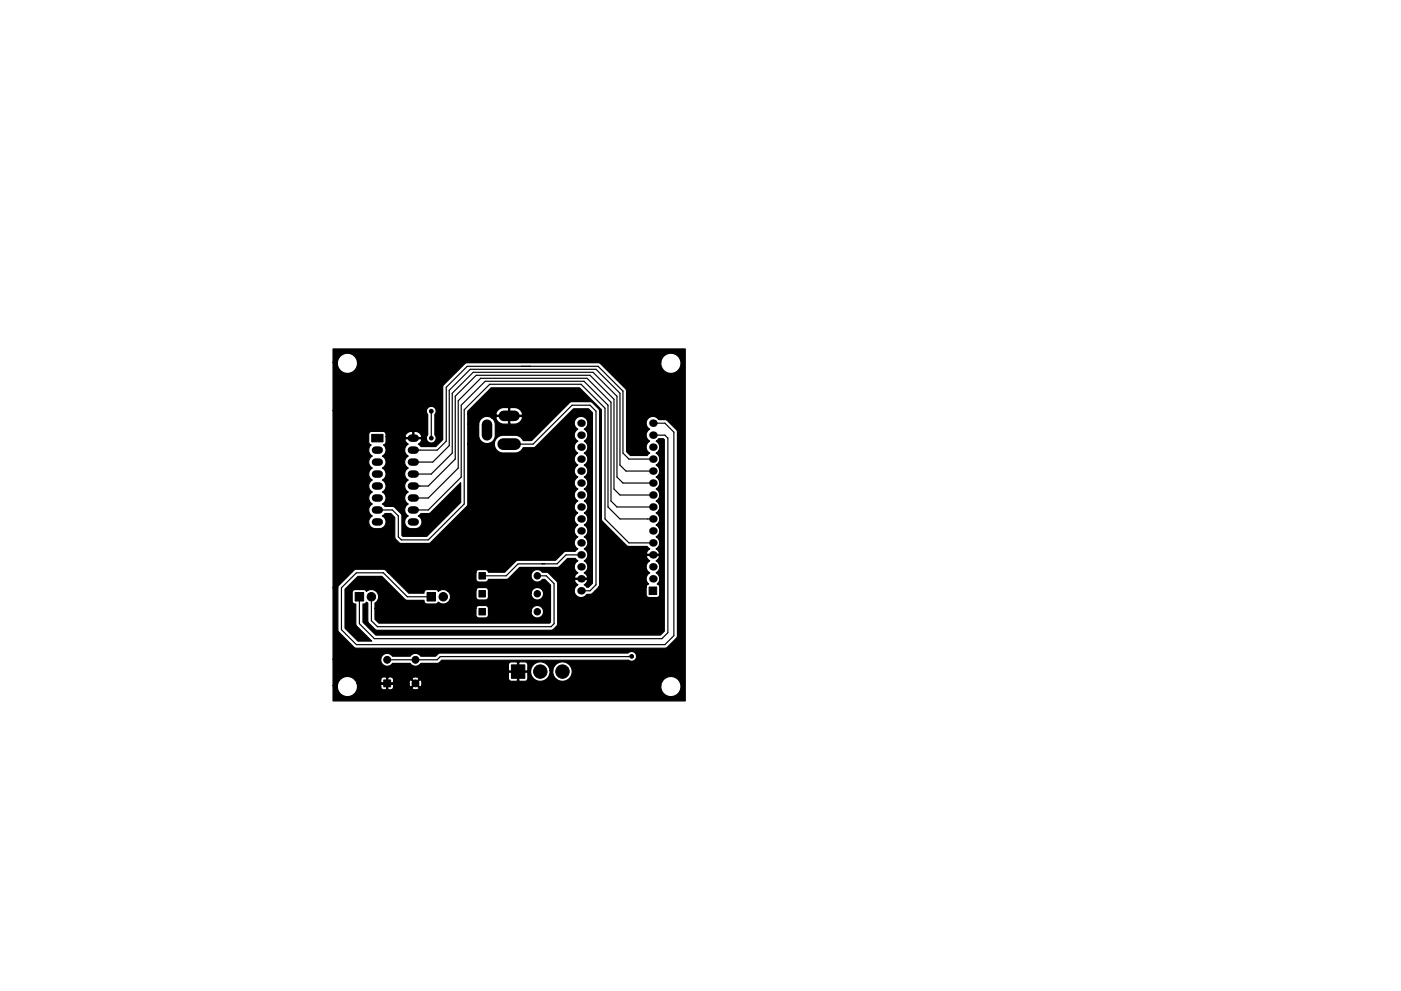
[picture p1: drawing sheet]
<svg xmlns="http://www.w3.org/2000/svg" width="297mm" height="210mm" viewBox="0 0 297 210" stroke-linecap="round" stroke-linejoin="round" font-family="sans-serif">
<g fill="#000">
<circle cx="123.2" cy="99.9" r=".8"/>
<circle cx="123.2" cy="89.8" r=".8"/>
<circle cx="123.2" cy="97.4" r=".8"/>
<circle cx="123.2" cy="94.9" r=".8"/>
<circle cx="123.2" cy="92.3" r=".8"/>
<circle cx="138.4" cy="89.8" r=".8"/>
<circle cx="138.4" cy="94.9" r=".8"/>
<circle cx="138.4" cy="97.4" r=".8"/>
<circle cx="138.4" cy="92.3" r=".8"/>
<circle cx="138.4" cy="99.9" r=".8"/>
<circle cx="123.2" cy="115.2" r=".8"/>
<circle cx="123.2" cy="112.6" r=".8"/>
<circle cx="123.2" cy="117.7" r=".8"/>
<circle cx="123.2" cy="107.6" r=".8"/>
<circle cx="123.2" cy="105" r=".8"/>
<circle cx="123.2" cy="110.1" r=".8"/>
<circle cx="123.2" cy="102.5" r=".8"/>
<circle cx="138.4" cy="117.7" r=".8"/>
<circle cx="138.4" cy="102.5" r=".8"/>
<circle cx="138.4" cy="105" r=".8"/>
<circle cx="138.4" cy="107.6" r=".8"/>
<circle cx="138.4" cy="112.6" r=".8"/>
<circle cx="138.4" cy="110.1" r=".8"/>
<circle cx="138.4" cy="115.2" r=".8"/>
<circle cx="123.2" cy="122.8" r=".8"/>
<circle cx="123.2" cy="125.3" r=".8"/>
<circle cx="123.2" cy="120.3" r=".8"/>
<circle cx="138.4" cy="122.8" r=".8"/>
<circle cx="138.4" cy="120.3" r=".8"/>
</g>
<g fill="#000" stroke="#000" stroke-width=".21">
<path d="M78.8 92.2h2.4v1.6h-2.4zM75.3 125.7h1.8v1.8h-1.8zM90.5 125.7h1.8v1.8h-1.8zM101.5 125.3h1.4v1.4h-1.4zM101.5 129.1h1.4v1.4h-1.4zM101.5 121.5h1.4v1.4h-1.4zM137.6 124.5h1.6v1.6h-1.6zM81.4 144.3h1.4v1.4h-1.4zM108.4 141.1h2.9v2.8h-2.9z"/>
<circle cx="91.4" cy="93" r=".4"/>
<circle cx="91.4" cy="87.2" r=".4"/>
<circle cx="78.7" cy="126.6" r=".9"/>
<circle cx="82.1" cy="140" r=".73"/>
<circle cx="88.1" cy="140" r=".73"/>
<circle cx="94" cy="126.6" r=".9"/>
<circle cx="113.9" cy="129.8" r=".69"/>
<circle cx="113.9" cy="126" r=".69"/>
<circle cx="113.9" cy="122.2" r=".69"/>
<circle cx="133.9" cy="139.3" r=".4"/>
<circle cx="88.1" cy="145" r=".73"/>
<circle cx="114.6" cy="142.5" r="1.42"/>
<circle cx="119.3" cy="142.5" r="1.42"/>
</g>
<g fill="none" stroke="#000" stroke-width="1.6">
<path d="M79.6 95.5h.8M79.6 98h.8M87.2 93h.8M87.2 95.5h.8M87.2 98h.8M79.6 110.7h.8M79.6 108.2h.8M79.6 105.7h.8M79.6 100.6h.8M79.6 103.1h.8M87.2 110.7h.8M87.2 108.2h.8"/>
<path d="M87.2 105.7h.8M87.2 100.6h.8M87.2 103.1h.8"/>
</g>
<path d="M103.2 90.1v2.3M106.8 88.2h2.3" fill="none" stroke="#000" stroke-width="2.3"/>
<path d="M106.7 94.2h2.5" fill="none" stroke="#000" stroke-width="2.5"/>
<g fill="none" stroke="#000" stroke-width=".25">
<path d="M87.6 95.5h5.1l1.9-1.9v-11.4l4.5-4.5h27.7l5.3 5.3v13.1l1.2 1.3h5.1M87.6 98h4.2l3.4-3.5v-11.7l4.5-4.4h26.7l5 5v15.3l1.3 1.2h5.7M91.4 87.2v5.8M107.9 94.2h5.1l8.3-8.2h3.8l1.3 1.2v36.9l-1.3 1.2h-1.9M138.4 89.8h2.6l1.9 1.9v43.2l-1.9 1.9h-65.4l-3.2-3.2v-8.9l3.2-3.2h5.7l5.1 5.1h5M138.4 92.3h2.6l.6 .7v41.2l-1.3 1.3h-60.9l-3.2-3.2v-5.7M80 108.2h3.2l1.3 1.3v4.4l.6 .6h5.7l7.6-7.6v-20l5.4-5.4h19.4l5.1 5.1v23.5l5 5.1h5.1M87.6 103.1h3.2l5.7-5.7v-13.3l4.5-4.5h24.1l5.1 5.1v19.1l1.2 1.2h7M87.6 100.6h3.8l4.5-4.5v-12.7l4.4-4.4h25.4l5.1 5.1v17.1l1.3 1.3h6.3M87.6 105.7h3.2l6.4-6.4v-14.3l4.7-4.7h22.6l5 5v21l1.3 1.3h7.6M87.6 108.2h3.2l7-7v-15.2l5.1-5.1h20.9l5.1 5.1v21.6l2.5 2.5h7M123.2 117.7h-3.2l-1.9 1.9h-8.2l-2.6 2.6h-5.1"/>
<path d="M113.9 122.2h1.9l1.7 1.6v8.5l-.7 .7h-36.8l-1.3-1.3v-5.1M133.9 139.3h.1M133.9 139.3h-40.6l-.6 .7h-10.6"/>
</g>
<path d="M70.6 74h74.7v74.7h-74.7v-3.2h.9v.4a2.14 2.14 0 0 0 2.2 1.9 2.14 2.14 0 0 0 2.1-2.1h4.9l.3 .5 .8 .2 .2-.2v-1.1h.2v1.1a.76 .76 0 0 0 1.2-.2l3.9-.1a.89 .89 0 0 0 1.6 0l-.8-.7-.8 .7h-3.9l.1-.6-.2-.2h-2.4l-.2 .2v.4h-4.9l-.1-.6h11a.57 .57 0 0 0 .4 .7l.8-.8h.4l.7 .8 .3-.1 .1-.2h50.7a2.15 2.15 0 0 0 2.9 2.2 2.15 2.15 0 0 0 .7-3.6 2.15 2.15 0 0 0-3.5 .9l-.1 .5h-50.7l.1-.6-.2-.6-.3-.1-.7 .8h-.4l-.8-.8a.72 .72 0 0 0-.4 .9h-11l-.4-.8h5.4v.4l.2 .2h1.1v-1.1h.2v1.1h1.1l.2-.2-.1-.7h3.9l.8 .8 .8-.8-.1-.1h19a.64 .64 0 0 0 .6 .7l1.2-.1 .1-.1v-1.8h.3v1.8l.1 .1h1.4l.4-.5v-1.2l-.1-.2h-3.8l-.2 .2v1.1h-19l-.3-.2-.5-.1-.6 .2-.1 .2h-3.9l-.5-.4-.9 .2a.76 .76 0 0 0-1.2 .2l-.1 .3h-5.4l-.3-.3a2.15 2.15 0 0 0-3.5 1.5h-.9v-5.6h10.1v.2a1.37 1.37 0 0 0 1.1 1.2 1.37 1.37 0 0 0 1.4-.6h3.8v.2a1.37 1.37 0 0 0 1.9 .2h18.9v1.1l.2 .2h1.7v-1.8h.3v1.8l2.5-.1a2.07 2.07 0 0 0 2.1 2.3 2.07 2.07 0 0 0 2-2.3h.6v.4a2.07 2.07 0 0 0 3.1 1.5 2.07 2.07 0 0 0 0-3.5 2.07 2.07 0 0 0-3.1 1.6h-.6l-.1-.4a2.07 2.07 0 0 0-2.1-1.5 2.07 2.07 0 0 0-1.9 1.9h-.7l.1-1.4-.4-.4-1.4-.1-.4 .2-.1-.2h-1.2a.64 .64 0 0 0-.6 .7h-18.9l.3-.4h3.6l.9-.6h39.6a1.06 1.06 0 0 0 1.5-.2 1.06 1.06 0 0 0-.2-1.5 1.06 1.06 0 0 0-1.5 .2l-39.8-.1-.4 .2-.5 .5h-3.2l-.1-.1a1.36 1.36 0 0 0-2.1 .1h-3.8l-.1-.1a1.37 1.37 0 0 0-1.4-.4 1.37 1.37 0 0 0-1 1.2h-10.1v-15.2h1l.1 9.2 3.3 3.4 .4 .2h65.6l.5-.2 1.9-1.9 .2-.5v-43.2l-.2-.6-2-2-1.8-.1a1.44 1.44 0 0 0-2.2-.2 1.44 1.44 0 0 0 .3 2.3 1.44 1.44 0 0 0 0 2.5 1.44 1.44 0 0 0 0 2.5l-.5 .5h-3.5l-.9-.8v-13.1l-5.4-5.5-.6-.2h-28l-4.7 4.6-.2 .4v11.3l-1.5 1.4h-3.1l-.6-.5 .4-.3a.55 .55 0 0 0 .2-.8h-3.3l-.1 .3 .2 .5 .5 .3-.2 .1a1.43 1.43 0 0 0 .2 2.5 1.43 1.43 0 0 0 0 2.5 1.43 1.43 0 0 0 0 2.5 1.43 1.43 0 0 0 0 2.6 1.43 1.43 0 0 0 0 2.5 1.43 1.43 0 0 0 0 2.6 1.43 1.43 0 0 0-.8 1.6 1.43 1.43 0 0 0 1.4 1.1 2.12 2.12 0 0 0 1.8-.4 1.43 1.43 0 0 0-.3-2.3l.6-.5 1.9-.2 6.5-6.4v4.2l-7.2 7.2h-5.1l-.2-.2v-4.1l-.1-.5-1.6-1.5-1.9-.1-.5-.5a1.43 1.43 0 0 0 0-2.5 1.43 1.43 0 0 0 0-2.6 1.43 1.43 0 0 0 0-2.5 1.43 1.43 0 0 0 0-2.5 1.43 1.43 0 0 0 .2-2.4l.4-.2 .1-.3v-1.3h4l.2 .2h1.5v-1.3h.3v1.3h1.5a.99 .99 0 0 0-.9-1.2 2.21 2.21 0 0 0-2.4 .7l-.2 .3h-4v-.4a.64 .64 0 0 0-.6-.7h-2.4l-.4 .2-.2 .5v1.7l.2 .3 .3 .2a1.43 1.43 0 0 0 .2 2.4 1.43 1.43 0 0 0 0 2.5 1.43 1.43 0 0 0 0 2.5 1.43 1.43 0 0 0 0 2.6 1.43 1.43 0 0 0 0 2.5 1.43 1.43 0 0 0 0 2.6 1.43 1.43 0 0 0-.7 1.6 1.43 1.43 0 0 0 1.3 1.1 2.12 2.12 0 0 0 1.9-.4 1.43 1.43 0 0 0-.3-2.3l.5-.5h1.3l.8 .8v4.3l1 1.1 .4 .1h5.7l.4-.1 7.9-8 .1-13h5.6a1.88 1.88 0 0 0 1.8 1.9h3l.7-.3 .6-.8h2.1l.5-.1 8.1-8.2h3.2l.8 .9v36.2l-.8 .8h-.4l-.5-.5 .5-.6 .2-.3-.1-.3h-2.6a.94 .94 0 0 0 .6 1.2 1.44 1.44 0 0 0-.4 2.2 1.44 1.44 0 0 0 2.3-.2l1.1-.1 1.5-1.5h10v1.6l.2 .5 .4 .2h1.6a.64 .64 0 0 0 .7-.7v-1.7l-.2-.3-.4-.2 .2-.2a1.44 1.44 0 0 0-.4-2.2 1.44 1.44 0 0 0 0-2.5l.4-.3a.62 .62 0 0 0 .2-.8h-2.5l-.2 .2 .2 .4 .6 .5a1.44 1.44 0 0 0-.1 2.5 1.44 1.44 0 0 0-.2 2.4l-.3 .2-.2 .4h-10l.1-.4v-36.9l-.2-.5-1.7-1.5h-4.1l-.4 .2-8 8.1h-1.8l-.6-.8-.7-.3-3-.1a1.88 1.88 0 0 0-1.8 1.9h-5.6v-4.2h2.3v2.4a1.76 1.76 0 0 0 1.7 1.7 1.76 1.76 0 0 0 1.8-1.7v-2.6l-.3-.7-.5-.5h.9l.6 1a2.57 2.57 0 0 0 2.1 .4v-1.6h.3v1.6l1.4-.1 .9-.5a.83 .83 0 0 0 .3-1h-5.5l-.1 .2h-.9l-.3-.1a1.76 1.76 0 0 0-2.4 1.5h-2.3v-2.2h5.9l.1 .3h2.6v-1.6h.3v1.6h2.6v-.4l-.5-.9a2.83 2.83 0 0 0-2.4-.3 2.19 2.19 0 0 0-2.5 .9l-.2 .4h-5.9v-.6l4.9-4.9h18.8l4.6 4.6 .1 23.5 5.3 5.4 .4 .1h3.9l.6 .6-.6 .5-.2 .4 .2 .2h2.5a.94 .94 0 0 0-.6-1.1 1.44 1.44 0 0 0 0-2.6 1.44 1.44 0 0 0 0-2.5 1.44 1.44 0 0 0 0-2.6 1.44 1.44 0 0 0 0-2.5 1.44 1.44 0 0 0 0-2.5 1.44 1.44 0 0 0 0-2.6 1.44 1.44 0 0 0 0-2.5 1.44 1.44 0 0 0 0-2.6 1.44 1.44 0 0 0 0-2.5l.5-.5h1.1l.1 .2v40.6l-.8 .8h-60.3l-2.7-2.7v-3.8l.5-.2 .2-.3 .3 .3v4l1.5 1.5 .4 .2h37.1l1-.8 .2-.4v-8.8l-.2-.4-1.8-1.8-1.3-.2a1.33 1.33 0 0 0-1.9-.1 1.33 1.33 0 0 0 .1 2 1.33 1.33 0 0 0 1.9-.3h.5l1.2 1.2v7.9l-.2 .2h-36.2l-.8-.8v-2.3h21.4v1.5l.2 .3 .3 .2h1.5a.64 .64 0 0 0 .7-.6v-.8h9a1.33 1.33 0 0 0 1.8 1.3 1.33 1.33 0 0 0 .4-2.2 1.33 1.33 0 0 0-2.2 .6v.3h-9l-.1-.7-.2-.4-1.8-.1a.64 .64 0 0 0-.6 .6h-21.4v-1.1a1.54 1.54 0 0 0 .5-2.3 1.54 1.54 0 0 0-2.3-.2l-.5-.4h-1.9a.64 .64 0 0 0-.6 .6v1.9a.66 .66 0 0 0 .7 .6l.1 4.4 3.3 3.4h-2.9l-2.8-2.7v-8.3l2.8-2.7h5.1l4.9 4.9 .5 .2h3.5a.66 .66 0 0 0 .6 .8l2-.1 .4-.4a1.54 1.54 0 0 0 2.3-.2 1.54 1.54 0 0 0-.4-2.2h6.1v1.4a.64 .64 0 0 0 .6 .6l1.8-.1 .2-.4 .1-1h9v.3a1.33 1.33 0 0 0 2 1 1.33 1.33 0 0 0 0-2.2 1.33 1.33 0 0 0-2 .9h-9v-.5a.64 .64 0 0 0-.7-.6h-1.6l-.3 .2-.1 .4h-6.1a1.51 1.51 0 0 0-1.9 .2l-.4-.4h-2a.66 .66 0 0 0-.6 .8h-3.2l-4.4-4.4h18.6v1.4a.64 .64 0 0 0 .6 .6h1.5l.4-.2 .2-.4h4l2.6-2.5h8.1l.4-.2 1.6-1.7h1.7l.5 .5-.2 .1a1.44 1.44 0 0 0 .2 2.4l-.4 .3a.62 .62 0 0 0-.2 .9h2.6l.1-.2-.2-.4-.5-.6a1.44 1.44 0 0 0 0-2.5 1.44 1.44 0 0 0 0-2.5 1.44 1.44 0 0 0 0-2.6 1.44 1.44 0 0 0 0-2.5 1.44 1.44 0 0 0 0-2.6 1.44 1.44 0 0 0 0-2.5 1.44 1.44 0 0 0 0-2.5 1.44 1.44 0 0 0 0-2.6 1.44 1.44 0 0 0 0-2.5 1.44 1.44 0 0 0 0-2.6 1.44 1.44 0 0 0 0-2.5 1.44 1.44 0 0 0 0-2.5 1.44 1.44 0 0 0 .4-2.2 1.44 1.44 0 0 0-2.2 0 1.44 1.44 0 0 0 .4 2.2 1.44 1.44 0 0 0 0 2.5 1.44 1.44 0 0 0 0 2.5 1.44 1.44 0 0 0 0 2.6 1.44 1.44 0 0 0 0 2.5 1.44 1.44 0 0 0 0 2.6 1.44 1.44 0 0 0 0 2.5 1.44 1.44 0 0 0 0 2.5 1.44 1.44 0 0 0 0 2.6 1.44 1.44 0 0 0 0 2.5 1.44 1.44 0 0 0 0 2.6l-.5 .5h-2.3l-1.9 1.9h-8.1l-.4 .2-2.3 2.3h-3.4a.63 .63 0 0 0-.7-.6l-1.6 .1-.3 .2-.1 .4h-18.6l-.9-.7h-6l-.4 .2-3.2 3.2-.2 .5h-1v-37.6h19.8l.3 .8-.1 4.4a1.04 1.04 0 0 0 .1 1.4 1.04 1.04 0 0 0 1.5 0 1.04 1.04 0 0 0 0-1.4v-4.4a1.04 1.04 0 0 0-.4-1.6 1.04 1.04 0 0 0-1.4 .8h-19.8v-10.2h.9v.4a2.15 2.15 0 0 0 2.4 1.9 2.15 2.15 0 0 0 1.9-2.3h64.3v.4a2.15 2.15 0 0 0 3.3 1.6 2.15 2.15 0 0 0 0-3.6 2.15 2.15 0 0 0-3.3 1.6h-64.3l-.1-.4a2.15 2.15 0 0 0-2.3-1.6 2.15 2.15 0 0 0-1.9 2h-.9z" fill="#000" stroke="#000" stroke-width=".25"/>
</svg>
